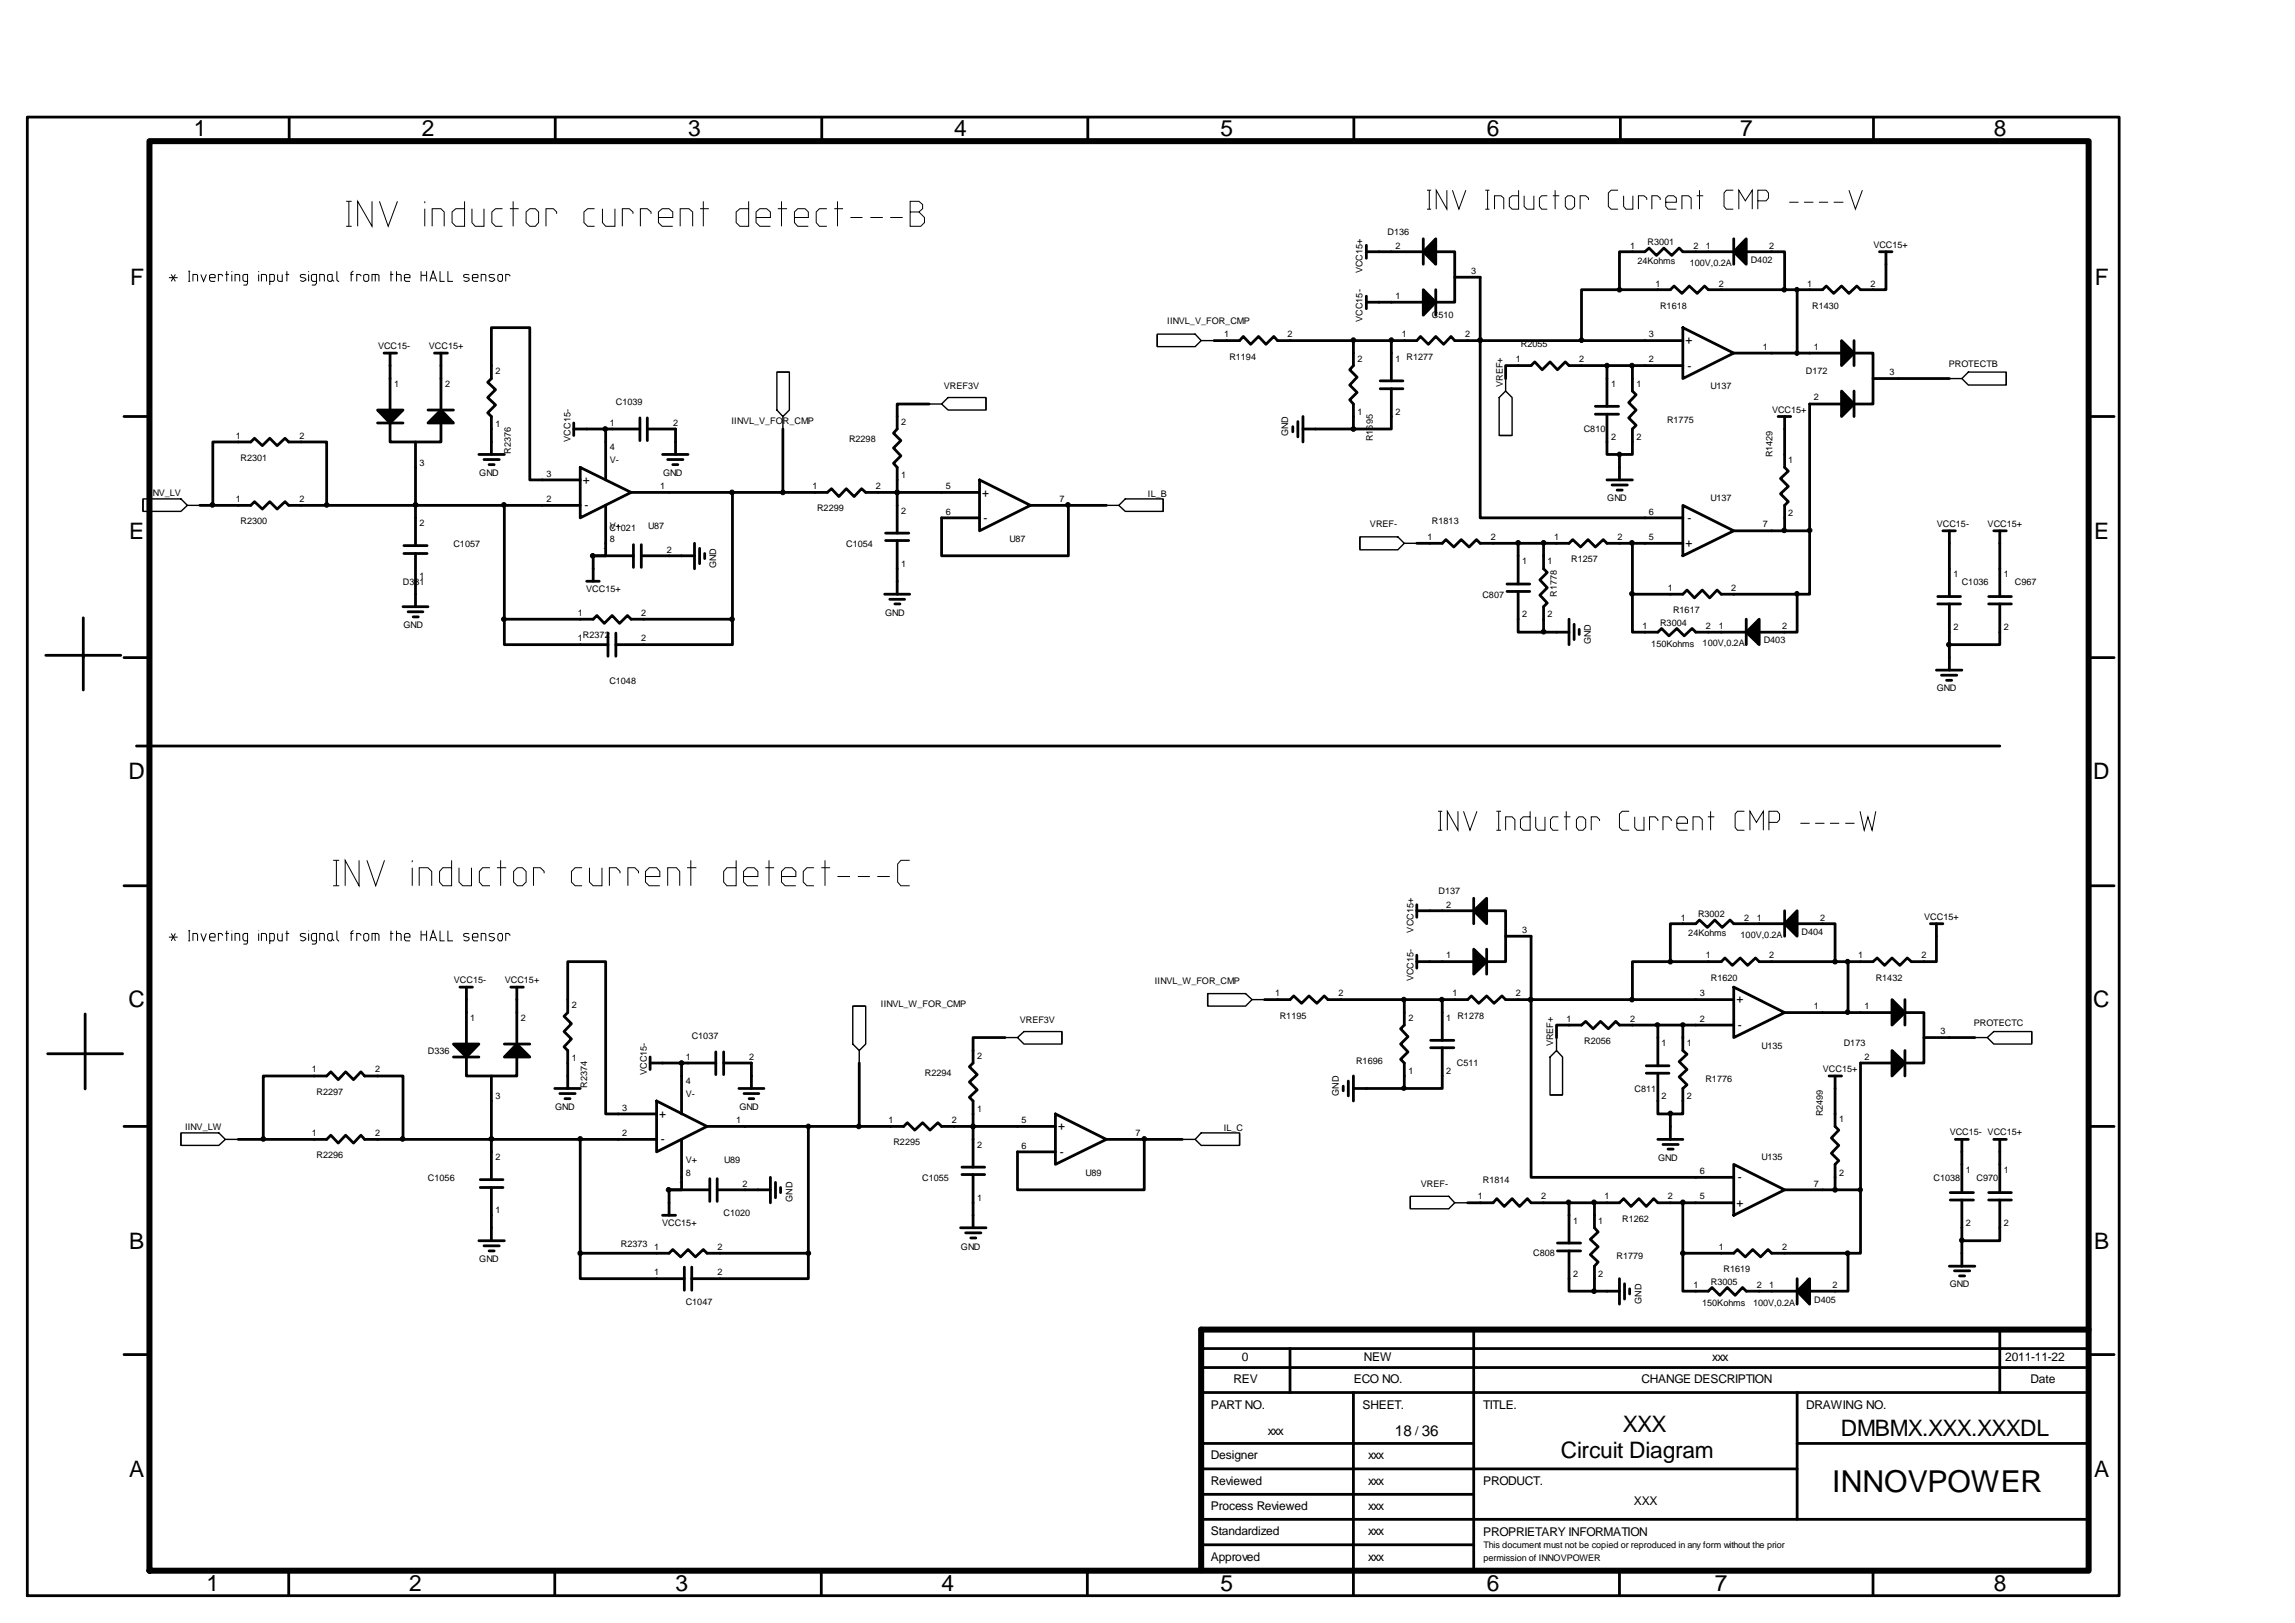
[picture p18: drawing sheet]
<svg xmlns="http://www.w3.org/2000/svg" width="420mm" height="297mm" viewBox="0 0 420 297" stroke-linecap="round" stroke-linejoin="round" font-family="sans-serif">
<defs><g id="words">
<text font-size="5.5" x="335.3" y="272.9">INNOVPOWER</text>
<g font-size="4.2">
<text x="35.5" y="25">1</text>
<text x="77.2" y="25">2</text>
<text x="125.9" y="25">3</text>
<text x="174.6" y="25">4</text>
<text x="223.4" y="25">5</text>
<text x="272" y="25">6</text>
<text x="318.4" y="25">7</text>
<text x="364.8" y="25">8</text>
<text x="23.8" y="52.1">F</text>
<text x="383.3" y="52.1">F</text>
<text x="23.6" y="98.5">E</text>
<text x="383.2" y="98.5">E</text>
<text x="23.5" y="142.6">D</text>
<text x="383" y="142.6">D</text>
<text x="23.5" y="184.3">C</text>
<text x="383" y="184.3">C</text>
<text x="23.6" y="228.4">B</text>
<text x="383.2" y="228.4">B</text>
<text x="296.9" y="262">XXX</text>
<text x="336.8" y="262.6">DMBMX.XXX.XXXDL</text>
<text x="285.6" y="266.7">Circuit Diagram</text>
<text x="23.6" y="270.2">A</text>
<text x="383.2" y="270.2">A</text>
<text x="37.8" y="291">1</text>
<text x="74.8" y="291">2</text>
<text x="123.6" y="291">3</text>
<text x="172.3" y="291">4</text>
<text x="223.4" y="291">5</text>
<text x="272" y="291">6</text>
<text x="313.8" y="291">7</text>
<text x="364.8" y="291">8</text>
</g>
<text font-size="2.8" x="255.3" y="262.6">18 36</text>
<g font-size="2.2">
<text x="308.4" y="63">+</text>
<text x="308.8" y="67.7">-</text>
<text x="106.7" y="88.5">+</text>
<text x="106.9" y="93.1">-</text>
<text x="179.7" y="90.9">+</text>
<text x="180" y="95.4">-</text>
<text x="308.8" y="95.4">-</text>
<text x="308.4" y="100.1">+</text>
<text x="317.7" y="183.6">+</text>
<text x="318" y="188.2">-</text>
<text x="120.6" y="204.5">+</text>
<text x="120.9" y="209.1">-</text>
<text x="193.6" y="206.8">+</text>
<text x="194" y="211.4">-</text>
<text x="317.7" y="220.7">+</text>
<text x="318" y="216.1">-</text>
<text x="227.2" y="249">0</text>
<text x="249.6" y="249">NEW</text>
<text x="313.3" y="249">xxx</text>
<text x="366.9" y="249">2011-11-22</text>
<text x="221.6" y="257.8">PART NO.</text>
<text x="225.7" y="253.1">REV</text>
<text x="247.7" y="253.1">ECO NO.</text>
<text x="249.3" y="257.8">SHEET.</text>
<text x="271.4" y="257.8">TITLE.</text>
<text x="300.4" y="253.1">CHANGE DESCRIPTION</text>
<text x="330.5" y="257.8">DRAWING NO.</text>
<text x="371.6" y="253.1">Date</text>
<text x="232" y="262.5">xxx</text>
<text x="259" y="262.5">/</text>
<text x="221.6" y="267">Designer</text>
<text x="250.3" y="267">xxx</text>
<text x="221.6" y="271.6">Reviewed</text>
<text x="250.3" y="271.6">xxx</text>
<text x="271.4" y="271.7">PRODUCT.</text>
<text x="298.9" y="275.3">XXX</text>
<text x="221.6" y="276.3">Process Reviewed</text>
<text x="221.6" y="280.8">Standardized</text>
<text x="250.3" y="280.8">xxx</text>
<text x="250.3" y="276.3">xxx</text>
<text x="271.4" y="281">PROPRIETARY INFORMATION</text>
<text x="221.6" y="285.5">Approved</text>
<text x="250.3" y="285.5">xxx</text>
</g>
<g font-size="1.7">
<text x="253.9" y="42.9">D136</text>
<text x="255.3" y="45.5">2</text>
<text x="298.3" y="45.5">1</text>
<text x="301.5" y="44.9">R3001</text>
<text x="309.9" y="45.5">2</text>
<text x="312.1" y="45.5">1</text>
<text x="323.7" y="45.5">2</text>
<text x="342.8" y="45.4">VCC15+</text>
<text x="249.3" y="50" transform="rotate(-90 249.3 50)">VCC15+</text>
<text x="269.2" y="50.1">3</text>
<text x="299.6" y="48.3">24Kohms</text>
<text x="302.9" y="52.4">1</text>
<text x="309.2" y="48.6">100V,0.2A</text>
<text x="314.5" y="52.4">2</text>
<text x="320.4" y="48.1">D402</text>
<text x="330.7" y="52.4">1</text>
<text x="342.3" y="52.4">2</text>
<text x="213.6" y="59.4">IINVL_V_FOR_CMP</text>
<text x="249.3" y="58.9" transform="rotate(-90 249.3 58.9)">VCC15-</text>
<text x="255.3" y="54.7">1</text>
<text x="262" y="58.3">C510</text>
<text x="303.8" y="56.5">R1618</text>
<text x="331.6" y="56.5">R1430</text>
<text x="69.2" y="63.9">VCC15-</text>
<text x="78.5" y="63.9">VCC15+</text>
<text x="224" y="61.7">1</text>
<text x="224.9" y="65.8">R1194</text>
<text x="235.6" y="61.7">2</text>
<text x="256.5" y="61.7">1</text>
<text x="268.1" y="61.7">2</text>
<text x="278.3" y="63.4">R2055</text>
<text x="301.7" y="61.6">3</text>
<text x="322.6" y="64">1</text>
<text x="331.9" y="64">1</text>
<text x="72.1" y="70.8">1</text>
<text x="81.4" y="70.8">2</text>
<text x="90.7" y="68.4">2</text>
<text x="172.7" y="71.2">VREF3V</text>
<text x="248.4" y="66.1">2</text>
<text x="255.3" y="66.1">1 R1277</text>
<text x="275" y="70.8" transform="rotate(-90 275 70.8)">VREF+</text>
<text x="277.4" y="66.3">1</text>
<text x="289" y="66.3">2</text>
<text x="294.8" y="70.8">1</text>
<text x="299.4" y="70.8">1</text>
<text x="301.7" y="66.3">2</text>
<text x="313" y="71.2">U137</text>
<text x="330.4" y="68.4">D172</text>
<text x="345.8" y="68.7">3</text>
<text x="356.6" y="67.1">PROTECTB</text>
<text x="111.6" y="77.9">1</text>
<text x="112.7" y="74">C1039</text>
<text x="123.2" y="77.9">2</text>
<text x="133.9" y="77.6">IINVL_V_FOR_CMP</text>
<text x="164.9" y="77.7">2</text>
<text x="248.4" y="75.9">1</text>
<text x="255.3" y="75.9">2</text>
<text x="305" y="77.3">R1775</text>
<text x="324.3" y="75.5">VCC15+</text>
<text x="331.9" y="73.2">2</text>
<text x="43.2" y="80.3">1</text>
<text x="54.8" y="80.3">2</text>
<text x="90.7" y="78.2">1</text>
<text x="93.5" y="83" transform="rotate(-90 93.5 83)">R2376</text>
<text x="104.4" y="80.8" transform="rotate(-90 104.4 80.8)">VCC15-</text>
<text x="111.6" y="82.4">4</text>
<text x="155.4" y="81">R2298</text>
<text x="235.7" y="79.9" transform="rotate(-90 235.7 79.9)">GND</text>
<text x="251.2" y="80.7" transform="rotate(-90 251.2 80.7)">R1695</text>
<text x="289.8" y="79.1">C810</text>
<text x="294.8" y="80.5">2</text>
<text x="299.4" y="80.5">2</text>
<text x="324.3" y="83.7" transform="rotate(-90 324.3 83.7)">R1429</text>
<text x="44" y="84.3">R2301</text>
<text x="76.8" y="85.2">3</text>
<text x="87.7" y="87.1">GND</text>
<text x="100" y="87.2">3</text>
<text x="111.6" y="84.7">V-</text>
<text x="120.8" y="89.5">1</text>
<text x="121.3" y="87.1">GND</text>
<text x="148.7" y="89.5">1</text>
<text x="160.3" y="89.5">2</text>
<text x="164.9" y="87.5">1</text>
<text x="173" y="89.5">5</text>
<text x="327.2" y="84.7">1</text>
<text x="26.9" y="90.7">IINV_LV</text>
<text x="43.2" y="91.9">1</text>
<text x="44" y="95.9">R2300</text>
<text x="54.8" y="91.9">2</text>
<text x="100" y="91.9">2</text>
<text x="149.5" y="93.6">R2299</text>
<text x="164.9" y="94">2</text>
<text x="173" y="94.2">6</text>
<text x="193.9" y="91.9">7</text>
<text x="210" y="90.9">IL_B</text>
<text x="262" y="95.9">R1813</text>
<text x="294.1" y="91.7">GND</text>
<text x="301.7" y="94.2">6</text>
<text x="313" y="91.6">U137</text>
<text x="327.2" y="94.4">2</text>
<text x="76.8" y="96.3">2</text>
<text x="83" y="100">C1057</text>
<text x="110.4" y="101.1">1</text>
<text x="111.5" y="97.2">C1021</text>
<text x="111.6" y="99.1">8</text>
<text x="111.6" y="96.8">V+</text>
<text x="118.6" y="96.8">U87</text>
<text x="122" y="101.1">2</text>
<text x="154.8" y="100">C1054</text>
<text x="184.7" y="99.1">U87</text>
<text x="250.7" y="96.4">VREF-</text>
<text x="261.2" y="98.8">1</text>
<text x="272.8" y="98.8">2</text>
<text x="284.4" y="98.8">1</text>
<text x="296" y="98.8">2</text>
<text x="301.7" y="98.8">5</text>
<text x="322.6" y="96.4">7</text>
<text x="354.4" y="96.4">VCC15-</text>
<text x="363.7" y="96.4">VCC15+</text>
<text x="73.7" y="106.9">D331</text>
<text x="76.8" y="106">1</text>
<text x="131.1" y="104" transform="rotate(-90 131.1 104)">GND</text>
<text x="164.9" y="103.7">1</text>
<text x="278.5" y="103.2">1</text>
<text x="283.2" y="103.2">1</text>
<text x="287.5" y="102.9">R1257</text>
<text x="357.4" y="105.6">1</text>
<text x="359" y="106.9">C1036</text>
<text x="366.7" y="105.6">1</text>
<text x="368.7" y="106.9">C967</text>
<text x="105.7" y="112.7">1</text>
<text x="107.3" y="108.3">VCC15+</text>
<text x="117.3" y="112.7">2</text>
<text x="162" y="112.6">GND</text>
<text x="271.3" y="109.3">C807</text>
<text x="278.5" y="113">2</text>
<text x="283.2" y="113">2</text>
<text x="284.9" y="109.1" transform="rotate(-90 284.9 109.1)">R1778</text>
<text x="305.2" y="108">1</text>
<text x="306.1" y="112.2">R1617</text>
<text x="316.8" y="108">2</text>
<text x="73.8" y="114.9">GND</text>
<text x="105.7" y="117.4">1</text>
<text x="106.7" y="116.8">R2372</text>
<text x="117.3" y="117.4">2</text>
<text x="291.1" y="117.9" transform="rotate(-90 291.1 117.9)">GND</text>
<text x="300.5" y="115.1">1</text>
<text x="302.2" y="118.5">150Kohms</text>
<text x="303.8" y="114.5">R3004</text>
<text x="311.6" y="118.2">100V,0.2A</text>
<text x="312.1" y="115.1">2</text>
<text x="314.5" y="115.1">1</text>
<text x="322.7" y="117.7">D403</text>
<text x="326.1" y="115.1">2</text>
<text x="357.4" y="115.3">2</text>
<text x="366.7" y="115.3">2</text>
<text x="111.5" y="125.1">C1048</text>
<text x="354.4" y="126.5">GND</text>
<text x="263.2" y="163.6">D137</text>
<text x="264.7" y="166">2</text>
<text x="310.7" y="167.8">R3002</text>
<text x="258.6" y="170.6" transform="rotate(-90 258.6 170.6)">VCC15+</text>
<text x="278.5" y="170.7">3</text>
<text x="307.6" y="168.4">1</text>
<text x="308.9" y="171.2">24Kohms</text>
<text x="318.5" y="171.5">100V,0.2A</text>
<text x="319.2" y="168.4">2</text>
<text x="321.5" y="168.4">1</text>
<text x="329.7" y="171">D404</text>
<text x="333.1" y="168.4">2</text>
<text x="352.1" y="168.3">VCC15+</text>
<text x="83.1" y="179.9">VCC15-</text>
<text x="92.4" y="179.9">VCC15+</text>
<text x="258.6" y="179.5" transform="rotate(-90 258.6 179.5)">VCC15-</text>
<text x="264.7" y="175.4">1</text>
<text x="312.1" y="175.4">1</text>
<text x="313.1" y="179.4">R1620</text>
<text x="323.7" y="175.4">2</text>
<text x="340" y="175.4">1</text>
<text x="343.2" y="179.4">R1432</text>
<text x="351.6" y="175.4">2</text>
<text x="104.6" y="184.4">2</text>
<text x="161.2" y="184.2">IINVL_W_FOR_CMP</text>
<text x="211.3" y="180">IINVL_W_FOR_CMP</text>
<text x="233.3" y="182.3">1</text>
<text x="244.9" y="182.3">2</text>
<text x="265.8" y="182.3">1</text>
<text x="277.4" y="182.3">2</text>
<text x="311" y="182.3">3</text>
<text x="331.9" y="184.6">1</text>
<text x="341.2" y="184.6">1</text>
<text x="86" y="186.8">1</text>
<text x="95.3" y="186.8">2</text>
<text x="126.6" y="190">C1037</text>
<text x="186.6" y="187.2">VREF3V</text>
<text x="234.2" y="186.4">R1195</text>
<text x="257.7" y="186.8">2</text>
<text x="264.7" y="186.8">1</text>
<text x="266.7" y="186.4">R1278</text>
<text x="284.2" y="191.4" transform="rotate(-90 284.2 191.4)">VREF+</text>
<text x="286.7" y="187">1</text>
<text x="289.9" y="191">R2056</text>
<text x="298.3" y="187">2</text>
<text x="304" y="191.4">1</text>
<text x="308.7" y="191.4">1</text>
<text x="311" y="187">2</text>
<text x="322.3" y="191.9">U135</text>
<text x="337.4" y="191.4">D173</text>
<text x="355.1" y="189.2">3</text>
<text x="361.2" y="187.7">PROTECTC</text>
<text x="57.1" y="196.2">1</text>
<text x="68.7" y="196.2">2</text>
<text x="78.3" y="192.8">D336</text>
<text x="104.6" y="194.1">1</text>
<text x="118.4" y="196.7" transform="rotate(-90 118.4 196.7)">VCC15-</text>
<text x="125.5" y="193.9">1</text>
<text x="137.1" y="193.9">2</text>
<text x="169.2" y="196.9">R2294</text>
<text x="178.8" y="193.7">2</text>
<text x="248.1" y="194.7">R1696</text>
<text x="257.7" y="196.5">1</text>
<text x="264.7" y="196.5">2</text>
<text x="266.6" y="195.1">C511</text>
<text x="312.1" y="197.9">R1776</text>
<text x="333.6" y="196.1">VCC15+</text>
<text x="341.2" y="193.9">2</text>
<text x="57.9" y="200.3">R2297</text>
<text x="90.7" y="201.1">3</text>
<text x="101.6" y="203">GND</text>
<text x="107.4" y="199" transform="rotate(-90 107.4 199)">R2374</text>
<text x="113.9" y="203.2">3</text>
<text x="125.5" y="198.4">4</text>
<text x="125.5" y="200.7">V-</text>
<text x="135.3" y="203">GND</text>
<text x="178.8" y="203.5">1</text>
<text x="245" y="200.5" transform="rotate(-90 245 200.5)">GND</text>
<text x="299.1" y="199.7">C811</text>
<text x="304" y="201.1">2</text>
<text x="308.7" y="201.1">2</text>
<text x="33.9" y="206.7">IINV_LW</text>
<text x="57.1" y="207.8">1</text>
<text x="68.7" y="207.8">2</text>
<text x="113.9" y="207.8">2</text>
<text x="134.7" y="205.5">1</text>
<text x="162.6" y="205.5">1</text>
<text x="163.5" y="209.6">R2295</text>
<text x="174.1" y="205.5">2</text>
<text x="178.8" y="210">2</text>
<text x="186.9" y="205.5">5</text>
<text x="207.8" y="207.8">7</text>
<text x="223.9" y="206.8">IL_C</text>
<text x="333.6" y="204.2" transform="rotate(-90 333.6 204.2)">R2499</text>
<text x="336.5" y="205.3">1</text>
<text x="356.8" y="207.7">VCC15- VCC15+</text>
<text x="57.9" y="211.9">R2296</text>
<text x="78.3" y="216">C1056</text>
<text x="90.7" y="212.3">2</text>
<text x="125.5" y="215.1">8</text>
<text x="125.5" y="212.7">V+</text>
<text x="132.5" y="212.7">U89</text>
<text x="168.7" y="216">C1055</text>
<text x="186.9" y="210.1">6</text>
<text x="198.6" y="215.1">U89</text>
<text x="303.4" y="212.3">GND</text>
<text x="311" y="214.8">6</text>
<text x="322.3" y="212.3">U135</text>
<text x="336.5" y="215.1">2</text>
<text x="353.8" y="216">C1038</text>
<text x="359.7" y="214.5">1</text>
<text x="361.7" y="216">C970</text>
<text x="366.7" y="214.5">1</text>
<text x="124.3" y="217.1">1</text>
<text x="135.9" y="217.1">2</text>
<text x="145" y="219.9" transform="rotate(-90 145 219.9)">GND</text>
<text x="178.8" y="219.7">1</text>
<text x="260" y="217.1">VREF-</text>
<text x="270.4" y="219.4">1</text>
<text x="271.3" y="216.5">R1814</text>
<text x="282" y="219.4">2</text>
<text x="293.6" y="219.4">1</text>
<text x="305.2" y="219.4">2</text>
<text x="311" y="219.4">5</text>
<text x="331.9" y="217.1">7</text>
<text x="90.7" y="222">1</text>
<text x="121.2" y="224.3">VCC15+</text>
<text x="132.4" y="222.5">C1020</text>
<text x="287.9" y="223.9">1</text>
<text x="292.4" y="223.9">1</text>
<text x="296.8" y="223.5">R1262</text>
<text x="359.7" y="224.3">2</text>
<text x="366.7" y="224.3">2</text>
<text x="87.7" y="230.9">GND</text>
<text x="113.6" y="228.1">R2373</text>
<text x="119.7" y="228.7">1</text>
<text x="119.7" y="233.3">1</text>
<text x="131.3" y="228.7">2</text>
<text x="131.3" y="233.3">2</text>
<text x="175.8" y="228.6">GND</text>
<text x="280.6" y="229.9">C808</text>
<text x="287.9" y="233.6">2</text>
<text x="292.4" y="233.6">2</text>
<text x="295.8" y="230.4">R1779</text>
<text x="314.5" y="228.7">1</text>
<text x="315.4" y="232.8">R1619</text>
<text x="326.1" y="228.7">2</text>
<text x="125.5" y="238.7">C1047</text>
<text x="300.4" y="238.5" transform="rotate(-90 300.4 238.5)">GND</text>
<text x="309.9" y="235.6">1</text>
<text x="311.5" y="239">150Kohms</text>
<text x="313.1" y="235.1">R3005</text>
<text x="320.8" y="238.8">100V,0.2A</text>
<text x="321.5" y="235.6">2</text>
<text x="323.7" y="235.6">1</text>
<text x="332" y="238.3">D405</text>
<text x="335.3" y="235.6">2</text>
<text x="356.8" y="235.5">GND</text>
<text x="271.4" y="283.2">This document must not be copied or reproduced in any form without the prior</text>
<text x="271.4" y="285.6">permission of INNOVPOWER</text>
</g>
</g></defs>
<g fill="none" stroke="#000" stroke-width=".51">
<path d="M5 21.4h382.8v270.5h-382.8zM52.9 21.5v4.2M101.6 21.5v4.2M150.4 21.5v4.2M199.1 21.5v4.2M247.7 21.5v4.2M296.5 21.5v4.2M342.8 21.5v4.2M250 46.1h10.4M250 55.3h10.4M250 44.9v2.3M250 54.2v2.3"/>
<path d="M260.4 43.7v4.6M262.7 46.1h3.5v9.2h-3.5M262.7 53v4.7M266.2 50.7h4.6v44h37.1M307.9 59.9l9.3 4.7-9.3 4.7zM317.2 46.1h-9.3l-.6-.7-1.4 1.3-1.4-1.3-1.4 1.3-1.3-1.3-.8 .7h-4.7v6.9M317.2 43.7v4.6M319.5 46.1h7.1v6.9M328.8 53v11.6M343.9 46.1h2.3M345.1 46.1v6.9h-4.7l-.6-.7-1.5 1.4-1.3-1.4-1.5 1.4-1.3-1.4-.7 .7h-20.9l-.7-.7-1.3 1.4-1.5-1.4-1.3 1.4-1.5-1.4-.7 .7h-16.2v9.3M22.7 76.2h4.6"/>
<path d="M69.1 77.4h4.6M70.3 64.6h2.3M71.4 77.4v3.5h9.3v-3.5M71.4 64.6v10.4M78.3 75h4.7M79.5 64.6h2.4M80.7 64.6v10.4M105 78.5h12.1M105 77.4v2.3M110.8 78.5v9.3M117.1 76.5v4.1M118.4 78.5h5.2v4.6"/>
<path d="M118.4 76.5v4.1M143.3 78.5v11.6M170 73.9h-5.8v4.6l-.7 .7 1.3 1.4-1.3 1.4 1.3 1.4-1.3 1.4 .7 .7v12M222.2 62.3h4.6l.7-.7 1.4 1.4 1.4-1.4 1.3 1.4 1.5-1.4 .7 .7h25.4l.7-.7 1.5 1.4 1.3-1.4 1.5 1.4 1.3-1.4 .7 .7h41.7M236.6 78.1v.9M237.5 77.1v2.8M238.4 76.2v4.7M247.6 62.3v4.6l-.6 .7 1.3 1.4-1.3 1.4 1.3 1.4-1.3 1.4 .6 .7v4.6M252.6 69.7h4.1M252.6 71.1h4.1M254.6 71.1v7.4h-16.2M254.6 62.3v7.4"/>
<path d="M291.9 74.3h4.3M291.9 75.8h4.3M294 66.9v7.4M298.7 66.9v4.6l.7 .7-1.4 1.5 1.4 1.3-1.4 1.5 1.4 1.3-.7 .7v4.6h-4.7v-7.3M307.9 66.9h-20.8l-.7-.7-1.4 1.4-1.4-1.4-1.4 1.4-1.4-1.4-.6 .7h-4.7v2.4M317.2 64.6h21M325.4 76.2h2.3M326.6 76.2v9.3l.6 .7-1.4 1.3 1.4 1.5-1.4 1.3 1.4 1.5-.6 .7v4.6M338.2 73.9h-7.1v23.2h-13.9M339.3 64.6h3.4v9.3h-3.4M339.3 62.3v4.6M339.3 71.5v4.7"/>
<path d="M342.7 69.3h14M382.2 76.2h4.6M36.6 92.5h9.3l.7-.7 1.4 1.3 1.4-1.3 1.3 1.3 1.5-1.3 .6 .7h53.4M38.9 92.5v-11.6h7l.7-.7 1.4 1.3 1.4-1.3 1.3 1.3 1.5-1.3 .6 .7h7v11.6M73.9 99.8h4.2M76 80.9v18.9M87.6 83.1h4.7M88.6 84.1h2.8M89.5 85h.9M89.9 83.1v-6.9l-.7-.7 1.5-1.4-1.5-1.4 1.5-1.4-1.5-1.4 .7-.6v-9.4h7v27.9h9.3M92.3 92.5v25.4h19M106.2 85.5l9.3 4.6-9.3 4.6z"/>
<path d="M110.8 92.5v9.2h-2.3v4.6M115.5 90.1h35.9l.7-.7 1.4 1.4 1.4-1.4 1.4 1.4 1.3-1.4 .8 .7h20.8M115.9 99.7v4.1M117.3 99.7v4.1M121.2 83.1h4.7M122.2 84.1h2.8M123.1 85h.9M127.1 99.4v4.7M134 90.1v27.8h-21.3M162.1 98.9h4.2M162.1 97.5h4.2M164.2 98.9v9.8"/>
<path d="M179.2 87.8l9.4 4.7-9.4 4.6zM188.6 92.5h13.8M195.5 92.5v9.2h-23.2v-7h6.9M259.2 99.4h4.7l.7-.7 1.4 1.4 1.4-1.4 1.4 1.4 1.4-1.4 .6 .7h16.3l.7-.7 1.4 1.4 1.4-1.4 1.3 1.4 1.5-1.4 .6 .7h13.9M277.8 99.4v7.4M282.4 99.4v4.7l.7 .6-1.3 1.4 1.3 1.4-1.3 1.4 1.3 1.4-.7 .7v4.7M294 87.8h4.7M295 88.7h2.8M295.9 89.7h.9M296.3 83.1v4.7M298.7 99.4v16.3h4.7l.6-.7 1.4 1.3 1.4-1.3 1.4 1.3 1.4-1.3 .7 .7h9.2M307.9 92.5l9.3 4.6-9.3 4.6z"/>
<path d="M331.1 97.1v11.6h-16.1l-.8-.8-1.4 1.5-1.3-1.5-1.5 1.5-1.3-1.5-.8 .8h-9.2M355.5 97.1h2.3M356.7 97.1v12M364.8 97.1h2.3M365.9 97.1v12M8.4 119.9h13.7M15.2 113v13.2M73.7 111h4.6M73.9 101.3h4.2M74.7 111.9h2.7M75.6 112.9h.9M76 101.3v9.7"/>
<path d="M92.3 113.3h16.2l.7-.7 1.4 1.4 1.4-1.4 1.4 1.4 1.4-1.4 .7 .7h18.5M107.4 106.3h2.2M108.5 101.7h7.4M111.3 115.8v4.3M112.7 115.8v4.3M117.3 101.7h9.8M128 100.3v2.8M128.9 101.3v.9M161.9 108.7h4.6M162.8 109.6h2.7M163.7 110.5h1M275.8 106.8h4.1"/>
<path d="M275.8 108.2h4.1M277.8 108.2v7.5h9.3M287.1 113.3v4.6M288 114.2v2.8M289 115.1v1M319.5 113.3v4.6M328.8 108.7v7h-6.9M354.6 110.5h4.1M354.6 109.1h4.1M356.7 110.5v12.1M363.9 110.5h4.1M363.9 109.1h4.1"/>
<path d="M365.9 110.5v7.4h-9.2M22.7 120.3h4.6M25 136.5h340.9M354.3 122.6h4.7M355.3 123.5h2.8M356.2 124.5h.9M382.2 120.3h4.6M22.7 162.1h4.6M259.2 175.9h10.5M259.2 166.6h10.5M259.2 165.5v2.3M259.2 174.8v2.3"/>
<path d="M269.7 164.3v4.7M272 166.6h3.5v9.3h-3.5M272 173.7v4.5M275.5 171.3h4.7v44.1h37M326.6 169h-9.4l-.6-.7-1.5 1.4-1.3-1.4-1.4 1.4-1.4-1.4-.7 .7h-4.7v6.9M326.6 166.6v4.7M328.8 169h7v6.9M338.2 175.9v9.4M353.2 169h2.3M354.3 169v6.9h-4.5l-.8-.6-1.4 1.3-1.4-1.3-1.4 1.3-1.3-1.3-.8 .6h-20.8l-.7-.6-1.4 1.3-1.4-1.3-1.4 1.3-1.4-1.3-.6 .6h-16.3v7M382.2 162.1h4.6M8.7 192.8h13.7"/>
<path d="M15.6 185.5v13.7M83 193.4h4.6M84.2 180.6h2.2M85.3 193.4v3.4h9.3v-3.4M85.3 180.6v10.4M89.9 196.8v19M92.3 191h4.6M93.5 180.6h2.3M94.6 180.6v10.4M101.5 199.1h4.7M103.9 199.1v-6.9l-.7-.7 1.4-1.4-1.4-1.4 1.4-1.4-1.4-1.4 .7-.6v-9.4h6.9v27.9h9.3M119 194.5h12"/>
<path d="M119 193.4v2.3M124.7 194.5v9.3M131 192.4v4.2M132.4 194.5h5.1v4.6M132.4 192.4v4.2M135.2 199.1h4.6M157.2 194.5v11.6M183.9 189.8h-5.8v4.7l-.7 .7 1.4 1.4-1.4 1.4 1.4 1.4-1.4 1.3 .7 .7v12.1M231.4 182.9h4.7l.6-.7 1.5 1.4 1.3-1.4 1.5 1.4 1.3-1.4 .7 .7h25.6l.6-.7 1.4 1.4 1.4-1.4 1.4 1.4 1.4-1.4 .7 .7h41.7M245.8 198.7v.9M246.7 197.8v2.7M247.6 196.8v4.6"/>
<path d="M257 182.9v4.6l-.7 .7 1.3 1.5-1.3 1.3 1.3 1.4-1.3 1.4 .7 .7v4.6M261.8 190.3h4.2M261.8 191.7h4.2M263.9 191.7v7.4h-16.3M263.9 182.9v7.4M301.2 195h4.2M301.2 196.3h4.2M303.4 187.5v7.5M307.9 187.5v4.7l.8 .7-1.4 1.3 1.4 1.5-1.4 1.3 1.4 1.5-.8 .6v4.7h-4.5v-7.5M317.2 187.5h-20.9l-.6-.6-1.4 1.3-1.4-1.3-1.4 1.3-1.3-1.3-.8 .6h-4.6v2.3M317.2 180.6l9.4 4.7-9.4 4.5zM326.6 185.3h20.8"/>
<path d="M334.7 196.8h2.3M335.8 196.8v9.3l.7 .7-1.4 1.4 1.4 1.3-1.4 1.5 1.4 1.3-.7 .7v4.7M347.4 194.5h-7v23.2h-13.8M348.6 185.3h3.4v9.2h-3.4M348.6 182.9v4.6M348.6 192.2v4.6M352 189.8h9.4M22.7 206.1h4.6M43.6 208.4h16.2l.7-.7 1.4 1.4 1.3-1.4 1.5 1.4 1.3-1.4 .7 .7h53.4M48.2 208.4v-11.6h11.6l.7-.7 1.4 1.4 1.3-1.4 1.5 1.4 1.3-1.4 .7 .7h7v11.6M87.9 217.3h4.1M87.9 215.8h4.1"/>
<path d="M89.9 217.3v9.7M102.4 200.1h2.8M103.4 201h.9M106.2 208.4v25.5h19M120.1 201.4l9.3 4.7-9.3 4.6zM122.4 217.7h7.5M124.7 208.4v9.3h-2.3v4.6M129.4 206.1h36l.6-.7 1.4 1.4 1.4-1.4 1.4 1.4 1.4-1.4 .7 .7h20.8M129.9 215.6v4.2M131.2 217.7h9.8M131.2 215.6v4.2M136.1 200.1h2.8"/>
<path d="M137.1 201h.8M141 215.4v4.6M141.9 216.3v2.8M142.8 217.3v.9M147.9 206.1v27.8h-21.3M176 214.9h4.2M176 213.5h4.2M178.1 214.9v9.7M193.1 203.8l9.3 4.6-9.3 4.6zM202.4 208.4h13.9M209.4 208.4v9.3h-23.2v-7h6.9M303.4 208.4h4.5"/>
<path d="M304.3 209.4h2.8M305.2 210.2h1M305.6 203.8v4.6M317.2 213l9.4 4.7-9.4 4.6zM340.4 217.7v11.6h-16.2l-.7-.7-1.3 1.4-1.5-1.4-1.3 1.4-1.5-1.4-.7 .7h-9.3v-9.3M356.9 218.2h4.2M356.9 219.5h4.2M357.8 208.4h2.4M359 208.4v9.8M359 219.5v12.1M363.9 218.2h4.1M363.9 219.5h4.1"/>
<path d="M364.8 208.4h2.3M365.9 219.5v7.5h-6.9M365.9 208.4v9.8M382.2 206.1h4.6M87.6 227h4.7M88.6 227.9h2.8M89.5 228.9h.9M106.2 229.3h16.2l.7-.7 1.4 1.4 1.4-1.4 1.4 1.4 1.4-1.4 .7 .7h18.5M121.2 222.3h2.4M125.2 231.8v4.3M126.6 231.8v4.3M175.8 224.6h4.6"/>
<path d="M176.7 225.6h2.8M177.6 226.5h1M268.6 220h4.6l.7-.7 1.4 1.4 1.4-1.4 1.3 1.4 1.5-1.4 .7 .7h16.1l.8-.7 1.3 1.4 1.5-1.4 1.3 1.4 1.4-1.4 .8 .7h13.8M285 227.4h4.2M285 228.9h4.2M287.1 228.9v7.3h9.2M287.1 220v7.4M291.8 220v4.6l.6 .8-1.4 1.3 1.4 1.4-1.4 1.4 1.4 1.4-.6 .7v4.6M296.3 233.9v4.7M297.3 234.9v2.8M298.2 235.8v.9M307.9 229.3v6.9h4.7l.7-.7 1.4 1.5 1.4-1.5 1.4 1.5 1.4-1.5 .6 .7h9.3"/>
<path d="M328.8 233.9v4.7M338.2 229.3v6.9h-7.1M356.7 231.6h4.7M357.6 232.5h2.8M358.6 233.4h.9M22.7 247.8h4.6M219.8 254.8h162.4M219.8 250.2h162.4M219.8 246.7h162.4M236.1 246.7v8.1M247.6 254.8v37.1M269.7 243.2v44.1"/>
<path d="M328.8 254.8v23.2M365.9 243.2v11.6M382.2 247.8h4.6M219.8 278h162.4M219.8 264.1h49.9M219.8 268.7h109M219.8 273.4h49.9M328.8 264.1h53.4M52.8 287.3v4.6M101.5 287.3v4.6M150.3 287.3v4.6M199 287.3v4.6"/>
<path d="M219.8 282.6h49.9M296.3 287.3v4.6M342.7 287.3v4.6"/>
</g>
<g fill="#000" stroke="#000" stroke-width=".18">
<circle cx="296.3" cy="53" r=".42"/>
<circle cx="326.5" cy="53" r=".42"/>
<circle cx="328.8" cy="53" r=".4"/>
<circle cx="110.7" cy="78.5" r=".42"/>
<circle cx="247.6" cy="78.5" r=".42"/>
<circle cx="247.6" cy="62.2" r=".42"/>
<circle cx="254.6" cy="62.2" r=".42"/>
<circle cx="270.8" cy="62.2" r=".42"/>
<circle cx="289.4" cy="62.2" r=".42"/>
<circle cx="294" cy="66.9" r=".42"/>
<circle cx="298.6" cy="66.9" r=".42"/>
<circle cx="328.8" cy="64.6" r=".4"/>
<circle cx="38.9" cy="92.4" r=".42"/>
<circle cx="59.8" cy="92.4" r=".42"/>
<circle cx="76" cy="92.4" r=".42"/>
<circle cx="92.2" cy="92.4" r=".42"/>
<circle cx="133.9" cy="90.1" r=".42"/>
<circle cx="143.3" cy="90.1" r=".42"/>
<circle cx="164.2" cy="90.1" r=".42"/>
<circle cx="195.4" cy="92.4" r=".42"/>
<circle cx="277.8" cy="99.3" r=".42"/>
<circle cx="282.4" cy="99.3" r=".42"/>
<circle cx="296.3" cy="83.1" r=".42"/>
<circle cx="298.6" cy="99.3" r=".42"/>
<circle cx="326.5" cy="97" r=".42"/>
<circle cx="331.1" cy="97" r=".42"/>
<circle cx="92.2" cy="113.3" r=".42"/>
<circle cx="108.5" cy="101.7" r=".42"/>
<circle cx="133.9" cy="113.3" r=".42"/>
<circle cx="282.4" cy="115.6" r=".42"/>
<circle cx="298.6" cy="108.6" r=".42"/>
<circle cx="328.8" cy="108.6" r=".4"/>
<circle cx="356.6" cy="117.9" r=".42"/>
<circle cx="305.6" cy="175.9" r=".42"/>
<circle cx="335.8" cy="175.9" r=".42"/>
<circle cx="338.1" cy="175.9" r=".42"/>
<circle cx="124.7" cy="194.5" r=".42"/>
<circle cx="256.9" cy="182.9" r=".42"/>
<circle cx="256.9" cy="199.1" r=".4"/>
<circle cx="263.8" cy="182.9" r=".42"/>
<circle cx="280.1" cy="182.9" r=".42"/>
<circle cx="298.6" cy="182.9" r=".42"/>
<circle cx="303.3" cy="187.5" r=".4"/>
<circle cx="308" cy="187.5" r=".4"/>
<circle cx="338.1" cy="185.2" r=".42"/>
<circle cx="48.2" cy="208.4" r=".42"/>
<circle cx="73.7" cy="208.4" r=".42"/>
<circle cx="89.9" cy="208.4" r=".42"/>
<circle cx="106.2" cy="208.4" r=".42"/>
<circle cx="122.3" cy="217.7" r=".42"/>
<circle cx="147.9" cy="206.1" r=".42"/>
<circle cx="157.1" cy="206.1" r=".42"/>
<circle cx="178.1" cy="206.1" r=".42"/>
<circle cx="209.4" cy="208.4" r=".42"/>
<circle cx="287" cy="220" r=".42"/>
<circle cx="291.7" cy="220" r=".42"/>
<circle cx="305.6" cy="203.7" r=".42"/>
<circle cx="307.9" cy="220" r=".42"/>
<circle cx="335.8" cy="217.7" r=".42"/>
<circle cx="340.4" cy="217.7" r=".4"/>
<circle cx="106.2" cy="229.3" r=".42"/>
<circle cx="147.9" cy="229.3" r=".42"/>
<circle cx="291.7" cy="236.2" r=".42"/>
<circle cx="307.9" cy="229.3" r=".42"/>
<circle cx="338.1" cy="229.3" r=".42"/>
<circle cx="359" cy="226.9" r=".42"/>
</g>
<g fill="none" stroke="#000" stroke-width=".25">
<path d="M142.2 68.1h2.2v6.9l-1.1 1.2-1.1-1.2zM142.2 68.1h2.2M143.3 76.2v2.3M170 73.9h2.3M172.3 73.9l1.2-1.2h6.9v2.3h-6.9zM180.4 72.9v2M211.8 61.1h6.9l1.1 1.2-1.1 1.1h-6.9zM211.8 61.3v2M219.8 62.3h2.4M274.5 79.7h2M275.5 71.5l1.2 1.2v7h-2.4v-7zM275.5 69.3v2.2"/>
<path d="M356.7 69.3h2.3M360.2 68.1h6.9v2.3h-6.9l-1.2-1.1zM367.1 68.2v2.1M26.2 91.3h6.9l1.2 1.2-1.2 1.1h-6.9zM26.2 91.4v2.1M34.3 92.5h2.3M202.4 92.5h2.3M205.9 91.3h7v2.3h-7l-1.2-1.1zM212.9 91.4v2.1M248.8 98.2h7l1.2 1.2-1.2 1.2h-7zM248.8 98.4v2M257 99.4h2.2"/>
<path d="M156 184.1h2.4v6.9l-1.2 1.2-1.2-1.2zM156.2 184.1h2M157.2 192.2v2.3M183.9 189.8h2.3M186.2 189.8l1.2-1.1h6.9v2.3h-6.9zM194.3 188.8v2M221 181.8h6.9l1.2 1.1-1.2 1.2h-6.9zM221 181.9v2M229.1 182.9h2.3M284.8 192.2l1.1 1.2v6.9h-2.3v-6.9zM284.8 189.8v2.4M361.4 189.8h2.2"/>
<path d="M363.6 189.8l1.2-1.1h7v2.3h-7zM371.8 188.8v2M33.1 207.3h6.9l1.2 1.1-1.2 1.1h-6.9zM33.1 207.4v2.1M41.2 208.4h2.4M216.3 208.4h2.4M219.8 207.3h7v2.2h-7l-1.1-1.1zM226.8 207.4v2.1M258.1 218.9h7l1.1 1.1-1.1 1.1h-7zM258.1 218.9v2.2M283.7 200.3h2.1M266.2 220h2.4"/>
</g>
<g fill="#000" stroke="#000" stroke-width=".51">
<path d="M260.4 53l2.3 2.3-2.3 2.4zM262.7 43.7v4.6l-2.3-2.2zM319.5 43.7v4.6l-2.3-2.2zM69.1 75h4.6l-2.3 2.4zM80.7 75l2.3 2.4h-4.7zM337 62.3l2.3 2.3-2.3 2.3zM337 71.5l2.3 2.4-2.3 2.3zM319.5 115.7l2.4-2.4v4.6zM269.7 173.7l2.3 2.2-2.3 2.3zM269.7 166.6l2.3-2.3v4.7zM328.8 166.6v4.7l-2.2-2.3zM83 191h4.6l-2.3 2.4z"/>
<path d="M94.6 191l2.3 2.4h-4.6zM346.2 182.9l2.4 2.4-2.4 2.2zM346.2 192.2l2.4 2.3-2.4 2.3zM328.8 236.2l2.3-2.3v4.7z"/>
</g>
<path d="M27.3 25.8h354.9v261.6h-354.9zM382.2 243.2h-162.4v44.1" fill="none" stroke="#000" stroke-width="1.1"/>
<g fill="none" stroke="#000" stroke-width=".18">
<path d="M63.3 36.8h1M63.8 36.8v4.6M68.1 36.8v4.6l-2.7-4.6v4.6M69.4 36.8l1.6 4.6 1.7-4.6M77.7 36.8v.4M77.7 38.2v3.2M85 36.8v4.6h-1.6l-.7-.7v-1.9l.7-.6h1.6M86.4 38.2v2.5l.6 .7h1.6v-3.2M91.9 38.2h-1.2l-.7 .6v1.9l.7 .7h1.2M93.3 38.2h1.6M93.9 36.8v4.6M96.3 38.8l.6-.6h1.1l.6 .6v1.9l-.6 .7h-1.1l-.6-.7z"/>
<path d="M101.9 39.1v-.3l-.6-.6h-1.4v3.2M108.8 38.2h-1.3l-.7 .6v1.9l.7 .7h1.3M110.2 38.2v2.5l.6 .7h1.7v-3.2M115.8 39.1v-.3l-.7-.6h-1.2v3.2M119.1 39.1v-.3l-.7-.6h-1.2v3.2M120.5 39.8h2.6v-1l-.7-.6h-1.2l-.7 .6v1.9l.7 .7h1.9M128.1 38.2h1.6M128.7 36.8v4.6M137 36.8v4.6h-1.6l-.7-.7v-1.9l.7-.6h1.6M138.3 39.8h2.7v-1l-.7-.6h-1.3l-.7 .6v1.9l.7 .7h2M142.3 38.2h1.7M143 36.8v4.6"/>
<path d="M145.4 39.8h2.5v-1l-.6-.6h-1.3l-.6 .6v1.9l.6 .7h1.9M151.3 38.2h-1.4l-.5 .6v1.9l.5 .7h1.4M152.7 38.2h1.6M153.2 36.8v4.6M155.6 39.8h2.2M159.3 39.8h2.2M162.9 39.8h2.3M166.5 38.8h1.6l.7-.6v-.8l-.7-.6h-1.6v4.6h2l.7-.7v-.9l-1.1-1M261.1 38.3h.8M261.1 34.8h.8M261.5 34.8v3.5M264.8 34.8v3.5l-2-3.5v3.5"/>
<path d="M265.8 34.8l1.2 3.5 1.2-3.5M271.8 38.3h.7M271.8 34.8h.7M272.2 34.8v3.5M273.5 38.3v-2.5h1.2l.5 .4v2.1M277.9 34.8v3.5h-1.2l-.5-.5v-1.6l.5-.4h1.2M278.9 35.8v2l.5 .5h1.3v-2.5M283.1 35.8h-1l-.4 .4v1.6l.4 .5h1M284.1 35.8h1.2M284.6 34.8v3.5M286.4 36.2l.5-.4h.7l.5 .4v1.6l-.5 .5h-.7l-.5-.5zM290.7 36.6v-.4l-.5-.4h-1.1v2.5"/>
<path d="M296.1 34.8h-1.3l-.5 .5v2.5l.5 .5h1.3M297.1 35.8v2l.4 .5h1.3v-2.5M301.3 36.6v-.4l-.5-.4h-1v2.5M303.8 36.6v-.4l-.5-.4h-1v2.5M304.8 37h1.9v-.8l-.5-.4h-1l-.4 .4v1.6l.4 .5h1.5M307.8 38.3v-2.5h1.1l.6 .4v2.1M310.5 35.8h1.2M311 34.8v3.5M317.2 34.8h-1.3l-.4 .5v2.5l.4 .5h1.3M318.2 38.3v-3.5l1.2 1.9 1.2-1.9v3.5M321.6 36.7h1.6l.4-.5v-.9l-.4-.5h-1.6v3.5M327.4 37h1.7"/>
<path d="M330.1 37h1.7M332.8 37h1.7M335.5 37h1.8M338.3 34.8l1.2 3.5 1.3-3.5M30.9 50.8h1.6M31.3 50.2l.8 1.3M32.1 50.2l-.8 1.3M34.5 51.5h.3M34.5 49.6h.3M34.6 49.6v1.9M35.3 51.5v-1.3h.7l.2 .2v1.1M36.7 50.2l.6 1.3 .5-1.3"/>
<path d="M38.4 50.8h1v-.4l-.3-.2h-.5l-.2 .2v.8l.2 .3h.8M40.7 50.5v-.1l-.2-.2h-.5v1.3M41.2 50.2h.7M41.5 49.6v1.9M42.4 49.6v.2M42.4 50.2v1.3M43 51.5v-1.3h.7l.2 .2v1.1M45.3 51.5h-.6l-.3-.3v-.8l.3-.2h.6v1.6l-.2 .4h-.6M47.3 49.6v.2M47.3 50.2v1.3M47.8 51.5v-1.3h.7l.3 .2v1.1M49.4 51.5h.6l.2-.3v-.8l-.2-.2h-.6v2"/>
<path d="M50.8 50.2v1l.3 .3h.5v-1.3M52.2 50.2h.7M52.5 49.6v1.9M56 50.3a.92 .92 0 0 0-1.1 .1l.1 .3 .8 .2 .2 .3a.7 .7 0 0 1-1.1 .1M56.5 49.6v.2M56.5 50.2v1.3M57.9 51.5h-.7l-.2-.3v-.8l.2-.2h.7v1.6l-.2 .4h-.6M58.5 51.5v-1.3h.7l.2 .2v1.1M59.9 50.4l.3-.2h.6v1l-.2 .3h-.4l-.3-.3zM60.8 51.2l.3 .3M61.6 49.6v1.6l.5 .3M63.3 41.4h1"/>
<path d="M64.1 50.2h.6M64.7 49.6l-.4 .3v1.6M66 50.5v-.1l-.2-.2h-.5v1.3M66.5 50.4l.3-.2h.4l.3 .2v.8l-.3 .3h-.4l-.3-.3zM68.1 51.5v-1.3h1l.2 .2v1.1M68.7 50.2v1.3M71.4 50.2h.6M71.5 49.6v1.9M72.6 50.2h.6l.2 .2v1.1M72.6 49.6v1.9M74 50.8h1v-.4l-.2-.2h-.5l-.3 .2v.8l.3 .3h.7M77 49.6v1.9"/>
<path d="M77 50.4h1.1M78.1 49.6v1.9M78.7 51.5l.5-1.9 .7 1.9M78.8 50.9h.9M79.1 41.4v-3.2h1.6l.6 .6v2.6M80.5 49.6v1.9h.9M82 49.6v1.9h.9M85.9 50.3a.66 .66 0 0 0-1.1 .2l.1 .2 .9 .2 .1 .3a.66 .66 0 0 1-1.1 .1M86.4 50.8h1.1v-.4l-.2-.2h-.6l-.3 .2v.8l.3 .3h.8M88.1 51.5v-1.3h.6l.2 .2v1.1M90.5 50.3a.66 .66 0 0 0-1 .2l.1 .2 .7 .2 .2 .3a.66 .66 0 0 1-1 .1M91.1 50.4l.3-.2h.4l.1 .2v.8l-.1 .3h-.4l-.3-.3z"/>
<path d="M93.3 50.5v-.1l-.3-.2h-.5v1.3M124.5 41.4v-3.2h1.6l.6 .6v2.6M61 157.4h1.1M61.6 157.4v4.7M65.7 157.4v4.7l-2.5-4.7v4.7M67.1 157.4l1.6 4.7 1.7-4.7M75.4 157.4v.3M75.4 158.7v3.4M82.6 157.4v4.7h-1.6l-.6-.7v-2l.6-.7h1.6M84 158.7v2.7l.7 .7h1.6v-3.4M89.7 158.7h-1.4l-.6 .7v2l.6 .7h1.4M90.9 158.7h1.7"/>
<path d="M91.6 157.4v4.7M94 159.4l.7-.7h.9l.7 .7v2l-.7 .7h-.9l-.7-.7zM99.6 159.8v-.4l-.7-.7h-1.3v3.4M106.5 158.7h-1.3l-.6 .7v2l.6 .7h1.3M107.9 158.7v2.7l.6 .7h1.7v-3.4M113.5 159.8v-.4l-.7-.7h-1.3v3.4M116.8 159.8v-.4l-.6-.7h-1.3v3.4M125.7 158.7h1.7M126.4 157.4v4.7M134.7 157.4v4.7h-1.7l-.6-.7v-2l.6-.7h1.7M140 158.7h1.6M140.7 157.4v4.7"/>
<path d="M148.9 158.7h-1.2l-.7 .7v2l.7 .7h1.2M150.3 158.7h1.6M151 157.4v4.7M166.5 157.4h-1.7l-.5 .7v3.3l.5 .7h1.7M263.1 151.9h.8M263.1 148.4h.8M263.6 148.4v3.5M266.8 148.4v3.5l-2-3.5v3.5M267.8 148.4l1.2 3.5 1.3-3.5M273.8 151.9h.9M273.8 148.4h.9M274.2 148.4v3.5"/>
<path d="M275.5 151.9v-2.5h1.2l.5 .5v2M280 148.4v3.5h-1.3l-.5-.5v-1.5l.5-.5h1.3M281 149.4v2l.4 .5h1.3v-2.5M285.2 149.4h-1.1l-.4 .5v1.5l.4 .5h1.1M286.2 149.4h1.2M286.6 148.4v3.5M288.9 149.4h.7l.6 .5v1.5l-.6 .5h-.7l-.4-.5v-1.5zM292.7 150.2v-.3l-.5-.5h-1v2.5M298.1 148.4h-1.3l-.5 .5v2.5l.5 .5h1.3M299.1 149.4v2l.5 .5h1.2v-2.5M303.4 150.2v-.3l-.5-.5h-1.1v2.5M305.8 150.2v-.3l-.5-.5h-1v2.5"/>
<path d="M306.8 150.6h2v-.7l-.5-.5h-1l-.5 .5v1.5l.5 .5h1.5M309.8 151.9v-2.5h1.2l.5 .5v2M312.5 149.4h1.2M313 148.4v3.5M319.2 148.4h-1.3l-.4 .5v2.5l.4 .5h1.3M320.2 151.9v-3.5l1.2 2.1 1.3-2.1v3.5M323.7 150.5h1.5l.4-.6v-1l-.4-.5h-1.5v3.5M329.4 150.6h1.7M332.1 150.6h1.7M334.9 150.6h1.6M337.7 150.6h1.6M340.4 148.4l.7 3.5 .7-2.5 .8 2.5 .6-3.5"/>
<path d="M30.9 171.4h1.6M31.3 170.8l.8 1.3M32.1 170.8l-.8 1.3M34.5 172.1h.3M34.5 170.3h.3M34.6 170.3v1.8M35.3 172.1v-1.3h.7l.2 .2v1.1M36.7 170.8l.6 1.3 .5-1.3M38.4 171.4h1v-.4l-.3-.2h-.5l-.2 .2v.8l.2 .3h.8M40.7 171.2l-.2-.4h-.5v1.3M41.2 170.8h.7M41.5 170.3v1.8"/>
<path d="M42.4 170.3h.1M42.4 170.8v1.3M43 172.1v-1.3h.7l.2 .2v1.1M45.3 172.1h-.6l-.3-.3v-.8l.3-.2h.6v1.7l-.2 .2h-.6M47.3 170.3h.1M47.3 170.8v1.3M47.8 172.1v-1.3h.7l.3 .2v1.1M49.4 172.1h.6l.2-.3v-.8l-.2-.2h-.6v1.9M50.8 170.8v1l.3 .3h.5v-1.3M52.2 170.8h.7M52.5 170.3v1.8M56 170.9h-1l-.1 .3 .9 .3 .2 .3-.5 .3-.6-.1"/>
<path d="M56.5 170.3h.1M56.5 170.8v1.3M57.9 172.1h-.7l-.2-.3v-.8l.2-.2h.7v1.7l-.2 .2h-.6M58.5 172.1v-1.3h.7l.2 .2v1.1M59.9 171l.3-.2h.6v1l-.2 .3h-.4l-.3-.3zM60.8 171.8l.3 .3M61 162.1h1.1M61.6 170.3v1.5l.3 .3h.2M64.1 170.8h.6M64.7 170.3l-.4 .2v1.6M66 171.2l-.2-.4h-.5v1.3M66.5 171l.3-.2h.4l.3 .2v.8l-.3 .3h-.4l-.3-.3z"/>
<path d="M68.1 172.1v-1.3h1l.2 .2v1.1M68.7 170.8v1.3M71.4 170.8h.6M71.5 170.3v1.8M72.6 170.8h.6l.2 .2v1.1M72.6 170.3v1.8M74 171.4h1v-.4l-.2-.2h-.5l-.3 .2v.8l.3 .3h.7M76.7 162.1v-3.4h1.6l.7 .7v2.7M77 170.3v1.8M77 171h1.1M78.1 170.3v1.8M78.7 172.1l.5-1.8 .7 1.8"/>
<path d="M78.8 171.5h.9M80.5 170.3v1.8h.9M82 170.3v1.8h.9M85.9 170.9a.63 .63 0 0 0-1.1 .3l1 .3 .1 .2-.1 .3-.3 .1-.7-.1M86.4 171.4h1.1v-.4l-.2-.2h-.6l-.3 .2v.8l.3 .3h.8M88.1 172.1v-1.3h.6l.2 .2v1.1M90.5 170.9a.63 .63 0 0 0-1 .3l1 .5-.3 .4-.7-.1M91.1 171l.3-.2h.4l.1 .2v.8l-.1 .3h-.4l-.3-.3zM93.3 171.2l-.3-.4h-.5v1.3M118.1 160.4h2.6v-1l-.6-.7h-1.3l-.7 .7v2l.7 .7h1.9M122.2 162.1v-3.4h1.6l.6 .7v2.7M136.1 160.4h2.6v-1l-.7-.7h-1.3l-.6 .7v2l.6 .7h2"/>
<path d="M143 160.4h2.6v-1l-.7-.7h-1.2l-.7 .7v2l.7 .7h1.9M153.2 160.4h2.3M157 160.4h2.2M160.5 160.4h2.3"/>
</g>
<use href="#words"/>
</svg>
